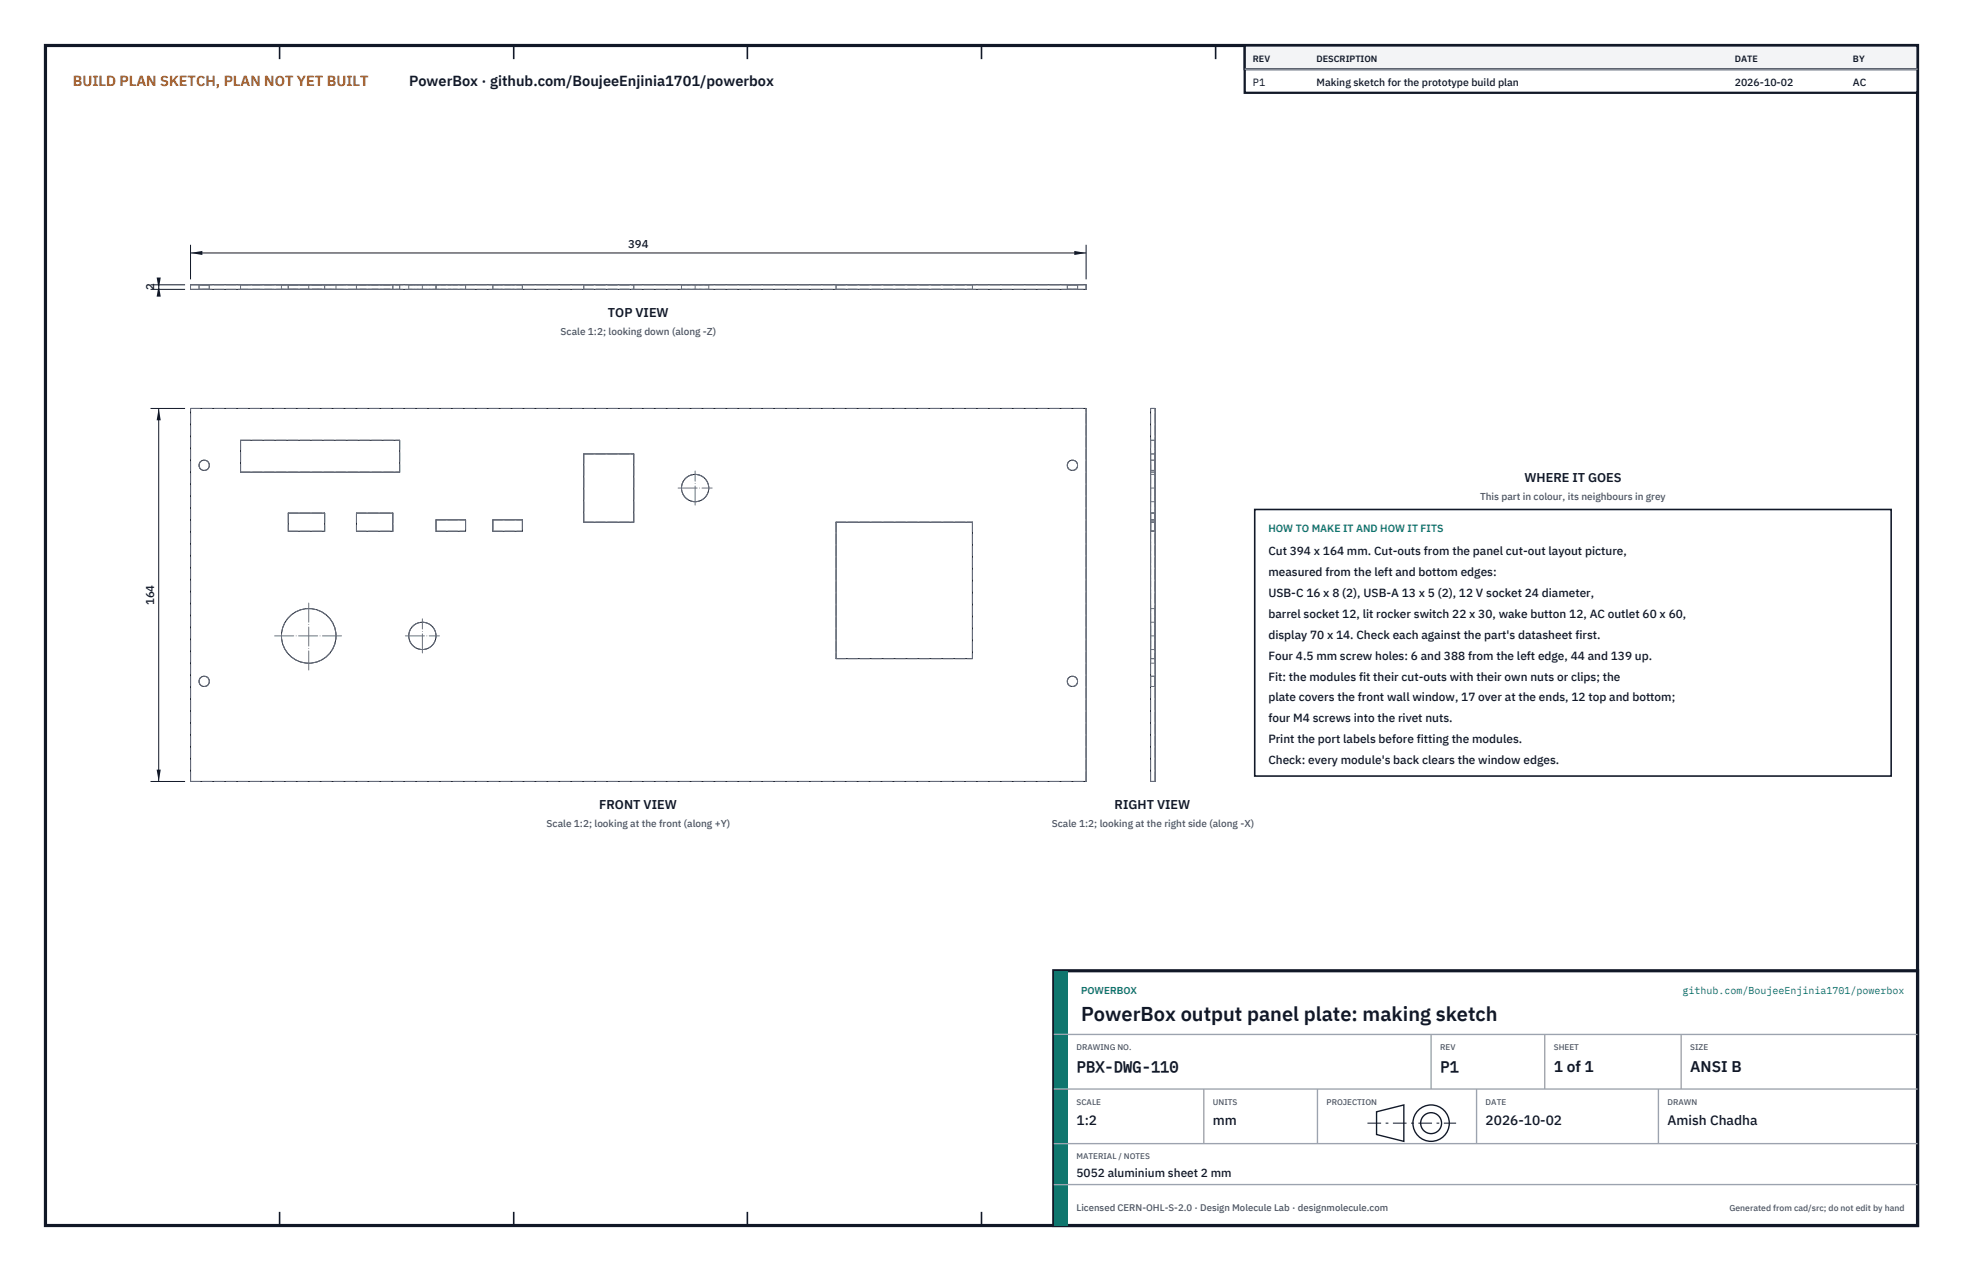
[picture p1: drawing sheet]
<svg xmlns="http://www.w3.org/2000/svg" width="432mm" height="279mm" viewBox="0 0 432 279" stroke-linecap="round" stroke-linejoin="round" font-family="sans-serif">
<defs><g id="words">
<text font-size="4.4" fill="#111827" x="237.8" y="224.4">PowerBox output panel plate: making sketch</text>
<g font-size="3.4" fill="#111827">
<text x="236.8" y="235.6">PBX-DWG-110</text>
<text x="316.8" y="235.6">P1</text>
<text x="341.8" y="235.6">1 of 1</text>
<text x="371.8" y="235.6">ANSI B</text>
</g>
<text font-size="3.2" fill="#b45309" x="16" y="19">BUILD PLAN SKETCH, PLAN NOT YET BUILT</text>
<text font-size="3.2" fill="#111827" x="90" y="19">PowerBox · github.com/BoujeeEnjinia1701/powerbox</text>
<g font-size="3" fill="#111827">
<text x="236.8" y="247.2">1:2</text>
<text x="266.8" y="247.2">mm</text>
<text x="326.8" y="247.2">2026-10-02</text>
<text x="366.8" y="247.2">Amish Chadha</text>
</g>
<g font-size="2.8" fill="#111827">
<text x="133.7" y="69.7">TOP VIEW</text>
<text x="335.3" y="106">WHERE IT GOES</text>
<text x="131.8" y="177.9">FRONT VIEW</text>
<text x="245.2" y="177.9">RIGHT VIEW</text>
</g>
<g font-size="2.6" fill="#111827">
<text x="279" y="122">Cut 394 x 164 mm. Cut-outs from the panel cut-out layout picture,</text>
<text x="279" y="126.6">measured from the left and bottom edges:</text>
<text x="279" y="131.2">USB-C 16 x 8 (2), USB-A 13 x 5 (2), 12 V socket 24 diameter,</text>
<text x="279" y="135.8">barrel socket 12, lit rocker switch 22 x 30, wake button 12, AC outlet 60 x 60,</text>
<text x="279" y="140.4">display 70 x 14. Check each against the part's datasheet first.</text>
<text x="279" y="145">Four 4.5 mm screw holes: 6 and 388 from the left edge, 44 and 139 up.</text>
<text x="279" y="149.6">Fit: the modules fit their cut-outs with their own nuts or clips; the</text>
<text x="279" y="154.2">plate covers the front wall window, 17 over at the ends, 12 top and bottom;</text>
<text x="279" y="158.8">four M4 screws into the rivet nuts.</text>
<text x="279" y="163.4">Print the port labels before fitting the modules.</text>
<text x="279" y="168">Check: every module's back clears the window edges.</text>
<text x="236.8" y="258.8">5052 aluminium sheet 2 mm</text>
</g>
<g font-size="2.5" fill="#111827">
<text x="138.2" y="54.6">394</text>
<text x="33.9" y="63.9" transform="rotate(-90 33.9 63.9)">2</text>
<text x="33.9" y="133" transform="rotate(-90 33.9 133)">164</text>
</g>
<g font-size="2.3" fill="#111827">
<text x="275.6" y="18.8">P1</text>
<text x="289.6" y="18.8">Making sketch for the prototype build plan</text>
<text x="381.6" y="18.8">2026-10-02</text>
<text x="407.6" y="18.8">AC</text>
</g>
<text font-size="2.3" fill="#0f766e" x="279" y="117">HOW TO MAKE IT AND HOW IT FITS</text>
<g font-size="2.2" fill="#4b5563">
<text x="123.3" y="73.7">Scale 1:2; looking down (along -Z)</text>
<text x="325.6" y="110">This part in colour, its neighbours in grey</text>
<text x="120.2" y="181.9">Scale 1:2; looking at the front (along +Y)</text>
<text x="231.4" y="181.9">Scale 1:2; looking at the right side (along -X)</text>
</g>
<g font-size="2.2" fill="#0f766e">
<text x="237.8" y="218.4">POWERBOX</text>
<text x="370.1" y="218.4">github.com/BoujeeEnjinia1701/powerbox</text>
</g>
<text font-size="2.1" fill="#4b5563" x="236.8" y="266.2">Licensed CERN-OHL-S-2.0 · Design Molecule Lab · designmolecule.com</text>
<g font-size="2" fill="#111827">
<text x="275.6" y="13.6">REV</text>
<text x="289.6" y="13.6">DESCRIPTION</text>
<text x="381.6" y="13.6">DATE</text>
<text x="407.6" y="13.6">BY</text>
</g>
<text font-size="1.9" fill="#4b5563" x="380.4" y="266.2">Generated from cad/src; do not edit by hand</text>
<g font-size="1.8" fill="#4b5563">
<text x="236.8" y="230.8">DRAWING NO.</text>
<text x="316.8" y="230.8">REV</text>
<text x="341.8" y="230.8">SHEET</text>
<text x="371.8" y="230.8">SIZE</text>
<text x="236.8" y="242.8">SCALE</text>
<text x="266.8" y="242.8">UNITS</text>
<text x="291.8" y="242.8">PROJECTION</text>
<text x="326.8" y="242.8">DATE</text>
<text x="366.8" y="242.8">DRAWN</text>
<text x="236.8" y="254.8">MATERIAL / NOTES</text>
</g>
</g></defs>
<path d="M10 10h411.8v259.4h-411.8z" fill="none" stroke="#111827" stroke-width=".7" stroke-linecap="butt"/>
<g fill="none" stroke="#111827" stroke-width=".35">
<path d="M61.5 10v3M113 10v3M164.4 10v3M215.9 10v3M267.4 10v3M318.9 10v3M370.3 10v3M61.5 266.4v3M113 266.4v3M164.4 266.4v3M215.9 266.4v3M267.4 266.4v3"/>
<path d="M318.9 266.4v3M370.3 266.4v3"/>
</g>
<g fill="none" stroke="#111727" stroke-width=".22">
<path d="M41.9 62.6h197v1h-197zM41.9 89.8h197v82h-197zM52.9 96.8h35v7h-35zM128.4 99.8h11v15h-11zM253.1 89.8h1v82h-1zM63.4 112.8h8v4h-8zM78.4 112.8h8v4h-8zM95.9 114.3h6.5v2.5h-6.5zM108.4 114.3h6.5v2.5h-6.5zM183.9 114.8h30v30h-30z"/>
<circle cx="44.9" cy="102.3" r="1.13"/>
<circle cx="152.9" cy="107.3" r="3"/>
<circle cx="235.9" cy="102.3" r="1.13"/>
<circle cx="67.9" cy="139.8" r="6"/>
<circle cx="92.9" cy="139.8" r="3"/>
<circle cx="44.9" cy="149.8" r="1.13"/>
<circle cx="235.9" cy="149.8" r="1.13"/>
</g>
<g fill="none" stroke="#6a7180" stroke-width=".22" stroke-dasharray="2.1 .5">
<path d="M41.9 63.6v-1M41.9 63.6h197M41.9 62.6h197M43.8 63.6h2.2M43.8 62.6h2.2M43.8 62.6v1M46 63.6h-2.2M46 62.6h-2.2M46 62.6v1M52.9 63.6h35M52.9 62.6h35M52.9 63.6v-1"/>
<path d="M61.9 63.6h12M61.9 62.6h12M61.9 62.6v1M63.4 63.6h8M63.4 62.6h8M63.4 63.6v-1M71.4 63.6v-1M73.9 63.6h-12M73.9 62.6h-12M73.9 62.6v1M78.4 63.6h8M78.4 62.6h8"/>
<path d="M78.4 63.6v-1M86.4 63.6v-1M87.9 63.6v-1M89.9 63.6h6M89.9 62.6h6M89.9 62.6v1M95.9 63.6h-6M95.9 63.6h6.5M95.9 62.6h-6M95.9 62.6h6.5M95.9 62.6v1M95.9 63.6v-1"/>
<path d="M102.4 63.6v-1M108.4 63.6h6.5M108.4 62.6h6.5M108.4 63.6v-1M114.9 63.6v-1M128.4 63.6h11M128.4 62.6h11M128.4 63.6v-1M139.4 63.6v-1M149.9 63.6h6M149.9 62.6h6M149.9 62.6v1"/>
<path d="M155.9 63.6h-6M155.9 62.6h-6M155.9 62.6v1M183.9 63.6h30M183.9 62.6h30M183.9 63.6v-1M213.9 63.6v-1M234.8 63.6h2.2M234.8 62.6h2.2M234.8 62.6v1M237 63.6h-2.2M237 62.6h-2.2"/>
<path d="M237 62.6v1M238.9 63.6v-1M41.9 89.8h197M52.9 96.8h35M52.9 96.8v7M87.9 96.8v7M128.4 99.8h11M128.4 99.8v15M139.4 99.8v15M253.1 89.8h1M253.1 96.8h1M253.1 99.8h1"/>
<path d="M254.1 96.8v7M254.1 99.8v15M52.9 103.8h35M63.4 112.8h8M63.4 112.8v4M63.4 116.8h8M71.4 112.8v4M78.4 112.8h8M78.4 112.8v4M78.4 116.8h8M86.4 112.8v4M95.9 114.3h6.5"/>
<path d="M95.9 114.3v2.5M95.9 116.8h6.5M102.4 114.3v2.5M108.4 114.3h6.5M108.4 114.3v2.5M108.4 116.8h6.5M114.9 114.3v2.5M128.4 114.8h11M183.9 114.8h30M183.9 114.8v30M213.9 114.8v30M253.1 116.8v-4"/>
<path d="M253.1 102.3v-1.1M253.1 101.2v2.2M253.1 103.4v-1.1M253.1 103.8v-7M253.1 116.8v-2.5M253.1 114.8v-15M253.1 107.3v-3M253.1 104.3v6M253.1 110.3v-3M253.1 112.8h1M253.1 116.8h1M253.1 103.8h1"/>
<path d="M253.1 114.3h1M253.1 114.8h1M254.1 112.8v4M254.1 102.3v-1.1M254.1 101.2v2.2M254.1 103.4v-1.1M254.1 114.3v2.5M254.1 114.8v30M254.1 107.3v-3M254.1 104.3v6M254.1 110.3v-3M254.1 101.2h-1"/>
<path d="M254.1 103.4h-1M254.1 104.3h-1M254.1 110.3h-1M253.1 139.8v-6M253.1 133.8v12M253.1 139.8v-3M253.1 136.8v6M254.1 139.8v-6M254.1 133.8v12M254.1 139.8v-3M254.1 136.8v6M254.1 133.8h-1"/>
<path d="M254.1 136.8h-1M183.9 144.8h30M253.1 149.8v-1.1M253.1 148.7v2.2M253.1 150.9v-1.1M253.1 145.8v-6M253.1 142.8v-3M253.1 144.8v-30M253.1 144.8h1M254.1 149.8v-1.1M254.1 148.7v2.2M254.1 150.9v-1.1"/>
<path d="M254.1 145.8v-6M254.1 142.8v-3M254.1 148.7h-1M254.1 150.9h-1M254.1 145.8h-1M254.1 142.8h-1M41.9 171.8v-82M41.9 171.8h197M238.9 171.8v-82M253.1 171.8v-82M253.1 171.8h1M254.1 171.8v-82"/>
<circle cx="44.9" cy="102.3" r="1.13"/>
<circle cx="152.9" cy="107.3" r="3"/>
<circle cx="235.9" cy="102.3" r="1.13"/>
<circle cx="67.9" cy="139.8" r="6"/>
<circle cx="92.9" cy="139.8" r="3"/>
<circle cx="44.9" cy="149.8" r="1.13"/>
<circle cx="235.9" cy="149.8" r="1.13"/>
</g>
<path d="M67.9 62.6v1M92.9 62.6v1M152.9 62.6v1M149.2 107.3h7.5M152.9 111v-7.5M254.1 107.3h-1M60.4 139.8h15M89.2 139.8h7.5M254.1 139.8h-1M67.9 147.3v-15M92.9 143.5v-7.5" fill="none" stroke="#6a7180" stroke-width=".22" stroke-dasharray="4.2 .5 0 .5"/>
<path d="M41.9 53.8v7.6M41.9 55.6h197M238.9 53.8v7.6" fill="none" stroke="#111827" stroke-width=".22"/>
<path d="M41.9 55.6l2.6-.4v.9zM236.3 55.2v.9l2.6-.5z" fill="#111827"/>
<path d="M33.1 62.6h7.6M33.1 63.6h7.6M34.9 62.6v1" fill="none" stroke="#111827" stroke-width=".22"/>
<path d="M34.9 62.6l-.4 2.6h.9zM34.5 61h.9l-.5 2.6z" fill="#111827"/>
<path d="M33.1 89.8h7.6M34.9 89.8v82M33.1 171.8h7.6" fill="none" stroke="#111827" stroke-width=".22"/>
<path d="M34.9 89.8l-.4 2.6h.9zM34.5 169.2h.9l-.5 2.6z" fill="#111827"/>
<path d="M276 112h140v58.6h-140z" fill="#fff" stroke="#111827" stroke-width=".35"/>
<path d="M273.8 10h148v10.4h-148z" fill="#fff" stroke="#111827" stroke-width=".5"/>
<path d="M273.8 10h148v5.2h-148z" fill="#f3f4f6" stroke="#111827" stroke-width=".5"/>
<path d="M273.8 15.2h148" fill="none" stroke="#9ca3af" stroke-width=".3"/>
<path d="M231.8 213.4h190v56h-190z" fill="#fff" stroke="#111827" stroke-width=".7" stroke-linecap="butt"/>
<path d="M231.8 213.4h3v56h-3z" fill="#0f766e"/>
<path d="M231.8 227.4h190M231.8 239.4h190M264.8 239.4v12M289.8 239.4v12M314.8 227.4v12M324.8 239.4v12M339.8 227.4v12M364.8 239.4v12M369.8 227.4v12M231.8 251.4h190M231.8 260.4h190" fill="none" stroke="#9ca3af" stroke-width=".3"/>
<g fill="none" stroke="#111827" stroke-width=".3">
<path d="M302.8 244.4l6-1.5v8l-6-1.5z"/>
<circle cx="314.8" cy="246.9" r="4"/>
<circle cx="314.8" cy="246.9" r="2.3"/>
</g>
<path d="M300.8 246.9h19.5" fill="none" stroke="#111827" stroke-width=".22" stroke-dasharray="3 1 .6 1" stroke-linecap="butt"/>
<use href="#words"/>
</svg>
